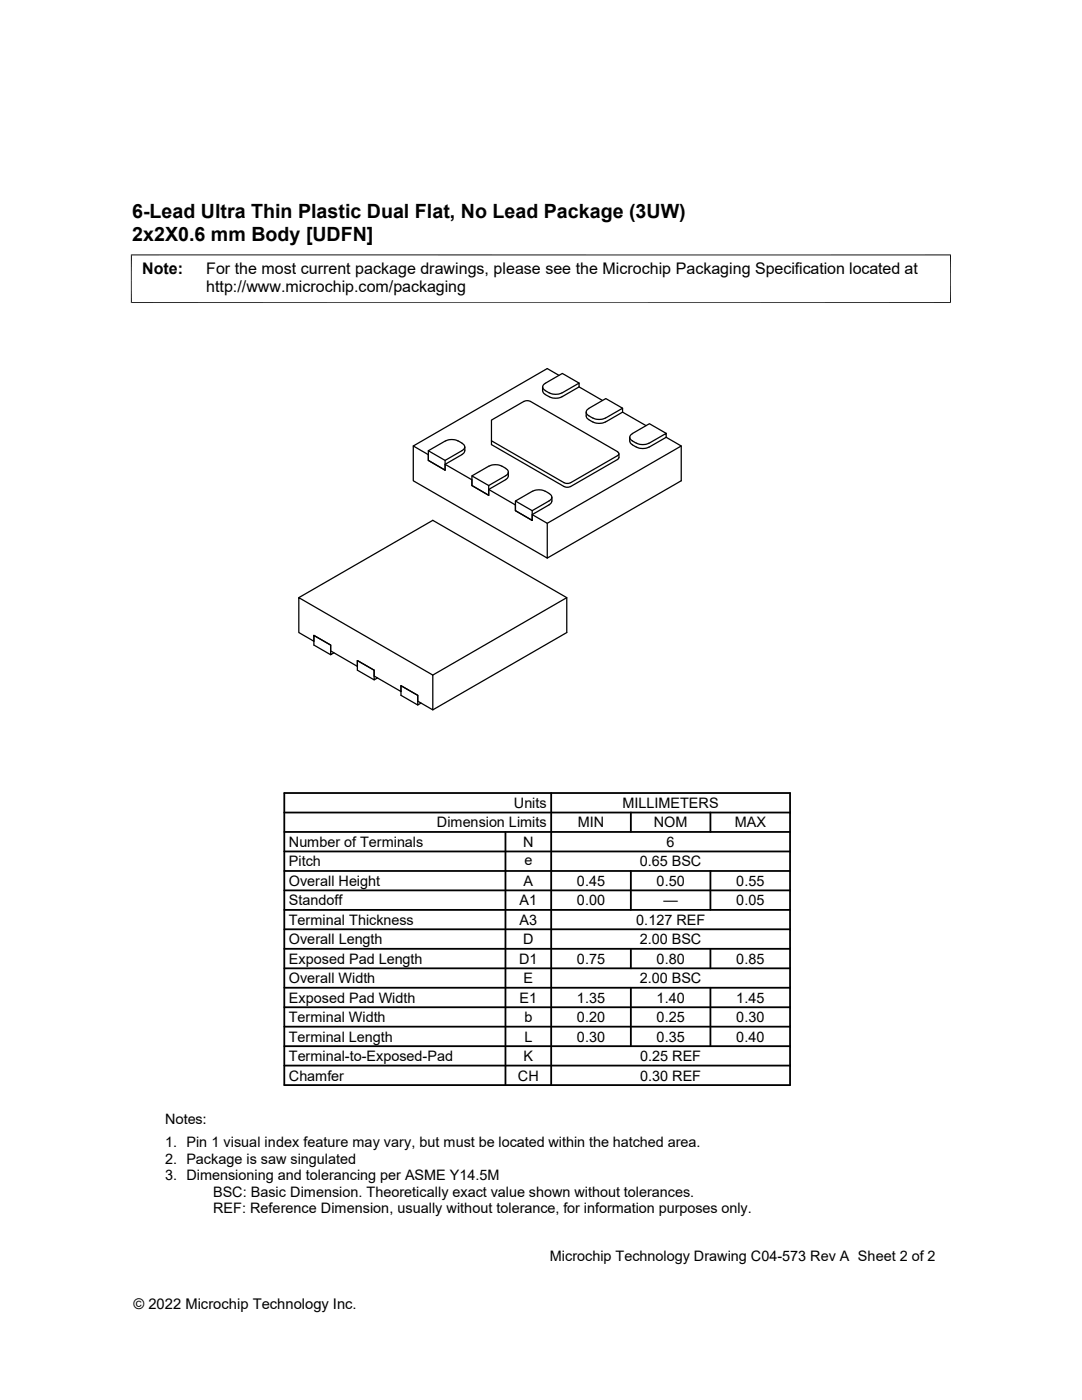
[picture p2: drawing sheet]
<svg xmlns="http://www.w3.org/2000/svg" width="216mm" height="279mm" viewBox="0 0 216 279" stroke-linecap="round" stroke-linejoin="round" font-family="sans-serif">
<defs><g id="words">
<g font-size="3.9">
<text x="26.4" y="43.5">6-Lead Ultra Thin Plastic Dual Flat, No Lead Package (3UW)</text>
<text x="26.4" y="48">2x2X0.6 mm Body [UDFN]</text>
</g>
<g font-size="3.2">
<text x="28.4" y="54.6">Note:</text>
<text x="41.1" y="58.3">http://www.microchip.com/packaging</text>
<text x="41.1" y="54.6">For the most current package drawings, please see the Microchip Packaging Specification located at</text>
</g>
<g font-size="2.9">
<text x="102.5" y="161.2">Units</text>
<text x="124.2" y="161.2">MILLIMETERS</text>
<text x="87.2" y="165.1">Dimension Limits</text>
<text x="115.3" y="165.1">MIN</text>
<text x="130.5" y="165.1">NOM</text>
<text x="146.6" y="165.1">MAX</text>
<text x="57.6" y="169">Number of Terminals</text>
<text x="57.6" y="172.9">Pitch</text>
<text x="104.4" y="169">N</text>
<text x="104.6" y="172.6">e</text>
<text x="127.7" y="172.9">0.65 BSC</text>
<text x="133" y="169">6</text>
<text x="57.6" y="176.8">Overall Height</text>
<text x="104.5" y="176.8">A</text>
<text x="115.1" y="176.8">0.45</text>
<text x="131" y="176.8">0.50</text>
<text x="146.9" y="176.8">0.55</text>
<text x="57.6" y="184.6">Terminal Thickness</text>
<text x="57.6" y="180.7">Standoff</text>
<text x="103.7" y="180.7">A1</text>
<text x="103.7" y="184.6">A3</text>
<text x="115.1" y="180.7">0.00</text>
<text x="127" y="184.6">0.127 REF</text>
<text x="132.4" y="180.7">—</text>
<text x="146.9" y="180.7">0.05</text>
<text x="57.6" y="188.4">Overall Length</text>
<text x="104.4" y="188.4">D</text>
<text x="127.7" y="188.4">2.00 BSC</text>
<text x="57.6" y="196.2">Overall Width</text>
<text x="57.6" y="192.3">Exposed Pad Length</text>
<text x="103.6" y="192.3">D1</text>
<text x="104.5" y="196.2">E</text>
<text x="115.1" y="192.3">0.75</text>
<text x="127.7" y="196.2">2.00 BSC</text>
<text x="131" y="192.3">0.80</text>
<text x="146.9" y="192.3">0.85</text>
<text x="57.6" y="204">Terminal Width</text>
<text x="57.6" y="200.1">Exposed Pad Width</text>
<text x="103.7" y="200.1">E1</text>
<text x="104.6" y="204">b</text>
<text x="115.1" y="200.1">1.35</text>
<text x="115.1" y="204">0.20</text>
<text x="131" y="204">0.25</text>
<text x="131" y="200.1">1.40</text>
<text x="146.9" y="200.1">1.45</text>
<text x="146.9" y="204">0.30</text>
<text x="57.6" y="207.9">Terminal Length</text>
<text x="104.6" y="207.9">L</text>
<text x="115.1" y="207.9">0.30</text>
<text x="131" y="207.9">0.35</text>
<text x="146.9" y="207.9">0.40</text>
<text x="57.6" y="215.6">Chamfer</text>
<text x="57.6" y="211.8">Terminal-to-Exposed-Pad</text>
<text x="103.4" y="215.6">CH</text>
<text x="104.5" y="211.8">K</text>
<text x="127.7" y="211.8">0.25 REF</text>
<text x="127.7" y="215.6">0.30 REF</text>
<text x="32.9" y="224.3">Notes:</text>
<text x="32.9" y="228.9">1. Pin 1 visual index feature may vary, but must be located within the hatched area.</text>
<text x="32.9" y="232.2">2. Package is saw singulated</text>
<text x="32.9" y="235.5">3. Dimensioning and tolerancing per ASME Y14.5M</text>
<text x="42.5" y="238.8">BSC: Basic Dimension. Theoretically exact value shown without tolerances.</text>
<text x="42.5" y="242.2">REF: Reference Dimension, usually without tolerance, for information purposes only.</text>
<text x="109.7" y="251.7">Microchip Technology Drawing C04-573 Rev A Sheet 2 of 2</text>
<text x="26.6" y="261.3">© 2022 Microchip Technology Inc.</text>
</g>
</g></defs>
<g fill="none" stroke="#000" stroke-width=".25">
<path d="M108.3 77.2v.8M108.3 78l.2 .5 1.1 .7M108.8 78l.8 .4M111.5 74.9l-2.3-1.3-26.7 15.4M115.5 77.2l-3.4 2a2.78 2.78 0 0 1-2.5 0M115.5 77.2l4.7 2.7M115.5 77.2v-.7l-3.4 1.9a2.78 2.78 0 0 1-2.5 0M115.5 76.5l-3.3-2-3.4 2a.76 .76 0 0 0-.5 .7 .76 .76 0 0 0 .5 .7M85.5 90l3.3 1.9M88.8 92.7l5.4 3.1v1.1l3.3 1.9v-1.1l3.4-2M91.4 88a2.78 2.78 0 0 0-2.5 0l-3.4 2v1.9l3.3 1.9v-1.9l3.4-2M91.4 88l.8 .5"/>
<path d="M92.2 88.5a.75 .75 0 0 1 .5 .7 .75 .75 0 0 1-.5 .7M92.2 90.7l-3.4 2v1.1l-3.3-1.9v-1.2l-3-1.7v6.9l26.7 15.5v-7l-3-1.7M92.8 89.2l-.1 1-.5 .5M94.2 95l3.3 1.9M97.5 97.7l5.3 3.1v1.1l3.4 2v-1.2l3.4-2 .4-.3 .1-.4M97.6 93l-3.4 2v1.9l3.3 1.9v-1.9l3.4-2a.76 .76 0 0 0 .5-.7 .76 .76 0 0 0-.5-.7l-.8-.5M97.6 93a2.78 2.78 0 0 1 2.5 0M98.1 88l14.4 8.3 .5 .2 .9-.2M101.4 94.2v1l-.5 .5M102.8 100l3.4 1.9M104.5 80.1l-6.4 3.7v4.9l14.4 8.4 .5 .1 .9-.1M104.5 80.1l.5-.1 .9 .1 17.3 10"/>
<path d="M109.6 98.5a3.1 3.1 0 0 0-3.3-.5l-3.5 2v1.9l3.4 2v-2l3.4-2a.76 .76 0 0 0 .5-.7 .76 .76 0 0 0-.5-.7M110.1 99.2v.8M117 82.3v.8l.2 .4a3.5 3.5 0 0 0 3.2 .9l3.8-2.1M118.3 83.4a2.78 2.78 0 0 0 2.5 0M123.2 90.2a.4 .4 0 0 1 .3 .4 .4 .4 0 0 1-.3 .3l-9.3 5.4M123.5 91.3l-.3 .4-9.3 5.4M123.5 90.6v.7M124.2 82.3l4.7 2.6M124.2 82.3v-.8l-3.4 1.9M124.2 81.5l-3.3-2-3.4 2a.77 .77 0 0 0-.5 .8 .77 .77 0 0 0 .5 .7l.8 .4M125.6 87.3l.1 1 .5 .5M126.2 88.8l.8 .4"/>
<path d="M126.2 88l.8 .5M126.2 86.6a.75 .75 0 0 0-.5 .7 .75 .75 0 0 0 .5 .7M127 89.2a2.78 2.78 0 0 0 2.5 0M132.9 87.3l3 1.7v6.9l-26.7 15.5M132.9 87.3l-3.4 1.9M132.9 87.3v-.8l-3.4 1.9a2.78 2.78 0 0 1-2.5 0M132.9 86.5l-3.3-1.9-3.4 1.9M135.9 89l-26.7 15.4M59.6 119.3l26.8 15.4v7l-3-1.8v-1.1l-3.4-2v1.2l-5.3-3.1v-1.1l-3.4-2v1.2l-5.3-3.1v-1.2l-3.4-1.9v1.2l-3-1.8zM59.6 119.3l26.8-15.5 26.7 15.5v6.9l-26.7 15.5M113.1 119.3l-26.7 15.4M66.6 130.3l-.6 .4v-2l-3.4-1.9v1.9l3.4 2"/>
<path d="M75.3 135.3l-.6 .4v-1.9l-3.4-2v2l3.4 1.9M84 140.3l-.6 .4v-1.9l-3.4-2v2l3.4 1.9"/>
</g>
<path d="M26.1 50.9h163.7M26.2 50.8v9.7M189.7 50.8v9.7M26.1 60.4h163.7" fill="none" stroke="#000" stroke-width=".2"/>
<g fill="none" stroke="#000" stroke-width=".36">
<path d="M56.7 158.3h100.9v58.3h-100.9zM110 158.3v58.3M56.7 177.7h100.9M56.7 173.8h100.9M56.7 169.9h100.9M56.7 166h100.9M56.7 162.2h100.9M100.9 166v50.6M125.9 162.2v3.8M125.9 173.8v7.8M141.8 162.2v3.8M141.8 173.8v7.8"/>
<path d="M56.7 189.4h100.9M56.7 185.5h100.9M56.7 181.6h100.9M56.7 197.1h100.9M56.7 193.3h100.9M125.9 189.4v3.9M125.9 197.1v11.7M141.8 189.4v3.9M141.8 197.1v11.7M56.7 204.9h100.9M56.7 212.7h100.9M56.7 201h100.9"/>
<path d="M56.7 208.8h100.9"/>
</g>
<use href="#words"/>
</svg>
